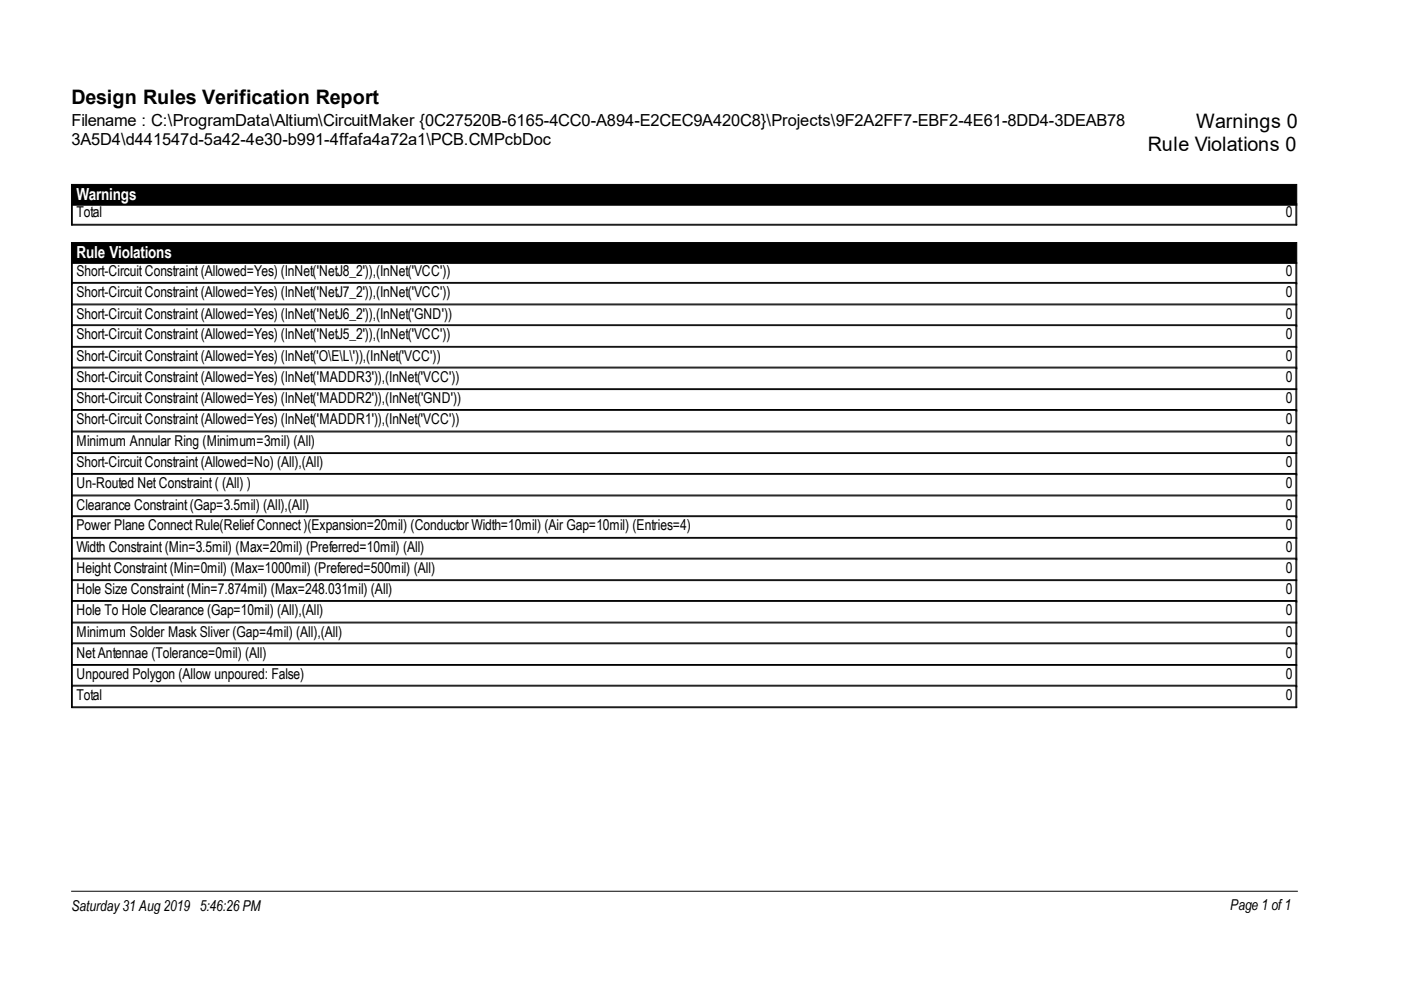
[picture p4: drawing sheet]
<svg xmlns="http://www.w3.org/2000/svg" width="297mm" height="210mm" viewBox="0 0 297 210" stroke-linecap="round" stroke-linejoin="round" font-family="sans-serif">
<defs><g id="words">
<g font-size="4.2">
<text x="15.2" y="22.1">Design Rules Verification Report</text>
<text x="253.6" y="27.1">Warnings 0</text>
<text x="243.4" y="32">Rule Violations 0</text>
</g>
<g font-size="3.5">
<text x="15.2" y="26.6">Filename : C:\ProgramData\Altium\CircuitMaker {0C27520B-6165-4CC0-A894-E2CEC9A420C8}\Projects\9F2A2FF7-EBF2-4E61-8DD4-3DEAB78</text>
<text x="15.2" y="30.7">3A5D4\d441547d-5a42-4e30-b991-4ffafa4a72a1\PCB.CMPcbDoc</text>
</g>
<g font-size="3.5" fill="#fff">
<text x="16.2" y="42.4">Warnings</text>
<text x="16.2" y="54.7">Rule Violations</text>
</g>
<g font-size="3.2">
<text x="16.2" y="46.1">Total</text>
<text x="272.6" y="46.1">0</text>
<text x="16.2" y="58.6">Short-Circuit Constraint(Allowed=Yes) (InNet('NetJ8_2')),(InNet('VCC'))</text>
<text x="272.6" y="58.6">0</text>
<text x="16.2" y="63">Short-Circuit Constraint(Allowed=Yes) (InNet('NetJ7_2')),(InNet('VCC'))</text>
<text x="272.6" y="63">0</text>
<text x="16.2" y="67.6">Short-Circuit Constraint(Allowed=Yes) (InNet('NetJ6_2')),(InNet('GND'))</text>
<text x="16.2" y="72">Short-Circuit Constraint(Allowed=Yes) (InNet('NetJ5_2')),(InNet('VCC'))</text>
<text x="272.6" y="67.6">0</text>
<text x="272.6" y="72">0</text>
<text x="16.2" y="76.5">Short-Circuit Constraint(Allowed=Yes) (InNet('O\E\L\')),(InNet('VCC'))</text>
<text x="272.6" y="76.5">0</text>
<text x="16.2" y="80.9">Short-Circuit Constraint(Allowed=Yes) (InNet('MADDR3')),(InNet('VCC'))</text>
<text x="272.6" y="80.9">0</text>
<text x="16.2" y="85.5">Short-Circuit Constraint(Allowed=Yes) (InNet('MADDR2')),(InNet('GND'))</text>
<text x="16.2" y="89.9">Short-Circuit Constraint(Allowed=Yes) (InNet('MADDR1')),(InNet('VCC'))</text>
<text x="272.6" y="85.5">0</text>
<text x="272.6" y="89.9">0</text>
<text x="16.2" y="94.5">Minimum Annular Ring (Minimum=3mil) (All)</text>
<text x="272.6" y="94.5">0</text>
<text x="16.2" y="99.1">Short-Circuit Constraint(Allowed=No) (All),(All)</text>
<text x="272.6" y="99.1">0</text>
<text x="16.2" y="103.5">Un-Routed Net Constraint( (All) )</text>
<text x="272.6" y="103.5">0</text>
<text x="16.2" y="108.1">Clearance Constraint(Gap=3.5mil) (All),(All)</text>
<text x="16.2" y="112.5">Power Plane Connect Rule(ReliefConnect)(Expansion=20mil) (Conductor Width=10mil) (Air Gap=10mil) (Entries=4)</text>
<text x="272.6" y="108.1">0</text>
<text x="272.6" y="112.5">0</text>
<text x="16.2" y="117">Width Constraint (Min=3.5mil) (Max=20mil) (Preferred=10mil) (All)</text>
<text x="272.6" y="117">0</text>
<text x="16.2" y="121.4">Height Constraint (Min=0mil) (Max=1000mil) (Prefered=500mil) (All)</text>
<text x="272.6" y="121.4">0</text>
<text x="16.2" y="126">Hole Size Constraint (Min=7.874mil) (Max=248.031mil) (All)</text>
<text x="16.2" y="130.4">Hole To Hole Clearance (Gap=10mil) (All),(All)</text>
<text x="272.6" y="126">0</text>
<text x="272.6" y="130.4">0</text>
<text x="16.2" y="135">Minimum Solder Mask Sliver (Gap=4mil) (All),(All)</text>
<text x="272.6" y="135">0</text>
<text x="16.2" y="139.4">NetAntennae (Tolerance=0mil) (All)</text>
<text x="16.2" y="144">Unpoured Polygon (Allow unpoured: False)</text>
<text x="272.6" y="139.4">0</text>
<text x="272.6" y="144">0</text>
<text x="16.2" y="148.4">Total</text>
<text x="272.6" y="148.4">0</text>
<text x="15.2" y="193.1">Saturday31 Aug 2019</text>
<text x="42.4" y="193.1">5:46:26 PM</text>
<text x="260.8" y="192.9">Page 1 of 1</text>
</g>
</g></defs>
<path d="M15.2 39.1h259.7v4.4h-259.7zM15.2 51.4h259.7v4.4h-259.7z" fill="#000" stroke="#000" stroke-width=".21"/>
<g fill="none" stroke="#000" stroke-width=".21">
<path d="M15.2 43.2v4.5h259.7v-4.5M15.2 47.6h259.7M15.2 55.7v94.3h259.7v-94.3M15.2 59.9h259.7M15.3 43.2v4.5M15.3 55.7v94.3M274.8 43.2v4.5M274.8 55.7v94.3M15.2 60.1h259.7M15.2 64.6h259.7M15.2 64.5h259.7M15.2 69h259.7"/>
<path d="M15.2 68.9h259.7M15.2 73.6h259.7M15.2 73.4h259.7M15.2 78h259.7M15.2 77.8h259.7M15.2 82.6h259.7M15.2 82.4h259.7M15.2 87h259.7M15.2 86.8h259.7M15.2 91.6h259.7M15.2 91.4h259.7M15.2 96.2h259.7"/>
<path d="M15.2 96h259.7M15.2 100.6h259.7M15.2 100.4h259.7M15.2 105.1h259.7M15.2 105h259.7M15.2 109.5h259.7M15.2 109.4h259.7M15.2 114.1h259.7M15.2 113.9h259.7M15.2 118.5h259.7M15.2 118.3h259.7M15.2 123.1h259.7"/>
<path d="M15.2 122.9h259.7M15.2 127.5h259.7M15.2 127.3h259.7M15.2 132.1h259.7M15.2 131.9h259.7M15.2 136.5h259.7M15.2 136.3h259.7M15.2 141.1h259.7M15.2 140.9h259.7M15.2 145.5h259.7M15.2 145.3h259.7M15.2 149.9h259.7"/>
<path d="M15.2 189h259.9"/>
</g>
<use href="#words"/>
</svg>
